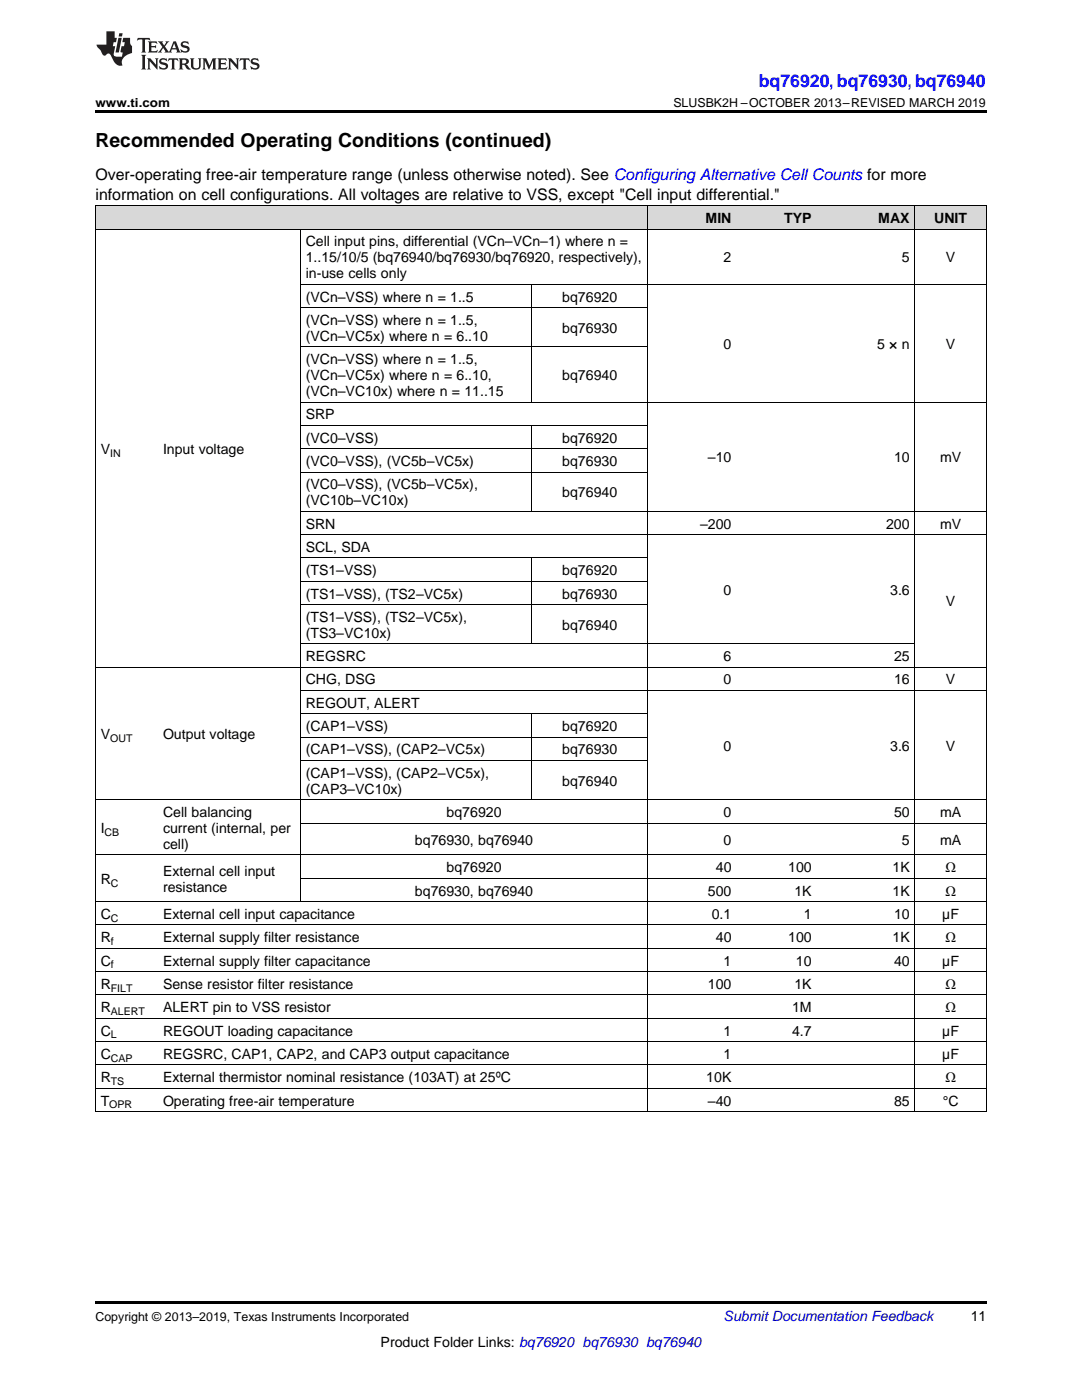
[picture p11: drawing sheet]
<svg xmlns="http://www.w3.org/2000/svg" width="216mm" height="279mm" viewBox="0 0 216 279" stroke-linecap="round" stroke-linejoin="round" font-family="sans-serif">
<defs><g id="words">
<text font-size="3.9" x="19" y="29.3">Recommended Operating Conditions (continued)</text>
<text font-size="3.5" fill="#00f" x="151.4" y="17.3">bq76920, bq76930, bq76940</text>
<g font-size="3.2">
<text x="19" y="36">Over-operating free-air temperature range (unless otherwise noted). See Configuring Alternative Cell Counts for more</text>
<text x="19" y="39.9">information on cell configurations. All voltages are relative to VSS, except &quot;Cell input differential.&quot;</text>
</g>
<g font-size="2.8">
<text x="140.8" y="44.5">MIN</text>
<text x="156.5" y="44.5">TYP</text>
<text x="175.3" y="44.5">MAX</text>
<text x="186.4" y="44.5">UNIT</text>
<text x="61" y="49.2">Cell input pins, differential (VCn–VCn–1) where n =</text>
<text x="61" y="52.4">1..15/10/5 (bq76940/bq76930/bq76920, respectively),</text>
<text x="144.4" y="52.4">2</text>
<text x="180" y="52.4">5</text>
<text x="188.7" y="52.4">V</text>
<text x="61" y="55.5">in-use cells only</text>
<text x="61" y="60.2">(VCn–VSS) where n = 1..5</text>
<text x="61" y="64.8">(VCn–VSS) where n = 1..5,</text>
<text x="112.2" y="60.2">bq76920</text>
<text x="61" y="68">(VCn–VC5x) where n = 6..10</text>
<text x="112.2" y="66.4">bq76930</text>
<text x="144.4" y="69.6">0</text>
<text x="175" y="69.6">5 × n</text>
<text x="188.7" y="69.6">V</text>
<text x="61" y="72.7">(VCn–VSS) where n = 1..5,</text>
<text x="61" y="75.8">(VCn–VC5x) where n = 6..10,</text>
<text x="112.2" y="75.8">bq76940</text>
<text x="61" y="79">(VCn–VC10x) where n = 11..15</text>
<text x="61" y="83.7">SRP</text>
<text x="61" y="88.3">(VC0–VSS)</text>
<text x="112.2" y="88.3">bq76920</text>
<text x="20.1" y="90.6">V</text>
<text x="32.5" y="90.6">Input voltage</text>
<text x="61" y="93">(VC0–VSS), (VC5b–VC5x)</text>
<text x="112.2" y="93">bq76930</text>
<text x="141.3" y="92.3">–10</text>
<text x="178.4" y="92.3">10</text>
<text x="187.6" y="92.3">mV</text>
<text x="61" y="97.6">(VC0–VSS), (VC5b–VC5x),</text>
<text x="61" y="100.8">(VC10b–VC10x)</text>
<text x="112.2" y="99.2">bq76940</text>
<text x="61" y="105.5">SRN</text>
<text x="139.7" y="105.5">–200</text>
<text x="176.8" y="105.5">200</text>
<text x="187.6" y="105.5">mV</text>
<text x="61" y="110.1">SCL, SDA</text>
<text x="61" y="114.8">(TS1–VSS)</text>
<text x="61" y="119.5">(TS1–VSS), (TS2–VC5x)</text>
<text x="112.2" y="114.8">bq76920</text>
<text x="112.2" y="119.5">bq76930</text>
<text x="144.4" y="118.7">0</text>
<text x="177.6" y="118.7">3.6</text>
<text x="61" y="124.1">(TS1–VSS), (TS2–VC5x),</text>
<text x="112.2" y="125.7">bq76940</text>
<text x="188.7" y="121">V</text>
<text x="61" y="127.3">(TS3–VC10x)</text>
<text x="61" y="131.9">REGSRC</text>
<text x="144.4" y="131.9">6</text>
<text x="178.4" y="131.9">25</text>
<text x="61" y="136.6">CHG, DSG</text>
<text x="144.4" y="136.6">0</text>
<text x="178.4" y="136.6">16</text>
<text x="188.7" y="136.6">V</text>
<text x="61" y="141.3">REGOUT, ALERT</text>
<text x="20.1" y="147.5">V</text>
<text x="32.5" y="147.5">Output voltage</text>
<text x="61" y="145.9">(CAP1–VSS)</text>
<text x="112.2" y="145.9">bq76920</text>
<text x="144.4" y="149.8">0</text>
<text x="177.6" y="149.8">3.6</text>
<text x="188.7" y="149.8">V</text>
<text x="61" y="150.6">(CAP1–VSS), (CAP2–VC5x)</text>
<text x="61" y="155.2">(CAP1–VSS), (CAP2–VC5x),</text>
<text x="112.2" y="150.6">bq76930</text>
<text x="61" y="158.4">(CAP3–VC10x)</text>
<text x="112.2" y="156.8">bq76940</text>
<text x="20.1" y="166.2">I</text>
<text x="32.5" y="163.1">Cell balancing</text>
<text x="32.5" y="166.2">current (internal, per</text>
<text x="89.1" y="163.1">bq76920</text>
<text x="144.4" y="163.1">0</text>
<text x="178.4" y="163.1">50</text>
<text x="187.6" y="163.1">mA</text>
<text x="32.5" y="169.4">cell)</text>
<text x="82.8" y="168.6">bq76930, bq76940</text>
<text x="144.4" y="168.6">0</text>
<text x="180" y="168.6">5</text>
<text x="187.6" y="168.6">mA</text>
<text x="20.1" y="176.4">R</text>
<text x="32.5" y="174.8">External cell input</text>
<text x="32.5" y="178">resistance</text>
<text x="82.8" y="178.7">bq76930, bq76940</text>
<text x="89.1" y="174.1">bq76920</text>
<text x="141.3" y="178.7">500</text>
<text x="142.8" y="174.1">40</text>
<text x="157.3" y="174.1">100</text>
<text x="158.5" y="178.7">1K</text>
<text x="178.1" y="174.1">1K</text>
<text x="178.1" y="178.7">1K</text>
<text x="188.6" y="174.1">Ω</text>
<text x="188.6" y="178.7">Ω</text>
<text x="20.1" y="183.4">C</text>
<text x="32.5" y="183.4">External cell input capacitance</text>
<text x="142" y="183.4">0.1</text>
<text x="160.4" y="183.4">1</text>
<text x="178.4" y="183.4">10</text>
<text x="188" y="183.4">µF</text>
<text x="20.1" y="188">R</text>
<text x="32.5" y="188">External supply filter resistance</text>
<text x="142.8" y="188">40</text>
<text x="157.3" y="188">100</text>
<text x="178.1" y="188">1K</text>
<text x="188.6" y="188">Ω</text>
<text x="20.1" y="192.7">C</text>
<text x="20.1" y="197.3">R</text>
<text x="32.5" y="192.7">External supply filter capacitance</text>
<text x="32.5" y="197.3">Sense resistor filter resistance</text>
<text x="141.3" y="197.3">100</text>
<text x="144.4" y="192.7">1</text>
<text x="158.5" y="197.3">1K</text>
<text x="158.8" y="192.7">10</text>
<text x="178.4" y="192.7">40</text>
<text x="188" y="192.7">µF</text>
<text x="188.6" y="197.3">Ω</text>
<text x="20.1" y="202">R</text>
<text x="32.5" y="202">ALERT pin to VSS resistor</text>
<text x="158" y="202">1M</text>
<text x="188.6" y="202">Ω</text>
<text x="20.1" y="206.7">C</text>
<text x="32.5" y="206.7">REGOUT loading capacitance</text>
<text x="144.4" y="206.7">1</text>
<text x="158" y="206.7">4.7</text>
<text x="188" y="206.7">µF</text>
<text x="20.1" y="211.3">C</text>
<text x="20.1" y="216">R</text>
<text x="32.5" y="211.3">REGSRC, CAP1, CAP2, and CAP3 output capacitance</text>
<text x="32.5" y="216">External thermistor nominal resistance (103AT) at 25ºC</text>
<text x="140.9" y="216">10K</text>
<text x="144.4" y="211.3">1</text>
<text x="188" y="211.3">µF</text>
<text x="188.6" y="216">Ω</text>
<text x="20.1" y="220.6">T</text>
<text x="32.5" y="220.6">Operating free-air temperature</text>
<text x="141.3" y="220.6">–40</text>
<text x="178.4" y="220.6">85</text>
<text x="188.1" y="220.6">°C</text>
<text x="193.7" y="263.6">11</text>
<text x="76" y="268.9">Product Folder Links: bq76920 bq76930 bq76940</text>
</g>
<text font-size="2.8" fill="#0000c8" x="144.4" y="263.6">Submit Documentation Feedback</text>
<g font-size="2.5">
<text x="19" y="21.4">www.ti.com</text>
<text x="134.4" y="21.4">SLUSBK2H –OCTOBER 2013–REVISED MARCH 2019</text>
<text x="19" y="263.6">Copyright © 2013–2019, Texas Instruments Incorporated</text>
</g>
<g font-size="2.1">
<text x="22" y="91.1">IN</text>
<text x="22" y="148.1">OUT</text>
<text x="20.9" y="166.8">CB</text>
<text x="22.1" y="177">C</text>
<text x="22.1" y="183.9">C</text>
<text x="22.1" y="188.6">f</text>
<text x="22.1" y="193.3">f</text>
<text x="22.1" y="197.9">FILT</text>
<text x="22.1" y="202.6">ALERT</text>
<text x="22.1" y="207.2">L</text>
<text x="22.1" y="211.9">CAP</text>
<text x="21.8" y="221.2">OPR</text>
<text x="22.1" y="216.5">TS</text>
</g>
</g></defs>
<g fill="#d8d8d8">
<path d="M19 41.1h12.5v4.7h-12.5z"/>
<path d="M31.5 41.1h28.4v4.7h-28.4z"/>
<path d="M59.9 41.1h46.3v4.7h-46.3z"/>
<path d="M106.2 41.1h23.1v4.7h-23.1z"/>
<path d="M129.3 41.1h17.7v4.7h-17.7z"/>
<path d="M147 41.1h16.1v4.7h-16.1z"/>
<path d="M163.1 41.1h19.5v4.7h-19.5z"/>
<path d="M182.6 41.1h14.2v4.7h-14.2z"/>
</g>
<path d="M19 22h177.8v.5h-177.8zM19 259.7h177.8v.5h-177.8z" fill="#000"/>
<g fill="none" stroke="#000" stroke-width=".2">
<path d="M19 41.1h177.8v180.8M19 45.7h177.8M19.1 41.1v180.8M59.9 45.8v134.2M59.9 56.7h136.9M106.1 56.8v23.5M129.2 41.1v180.8M182.5 41.1v180.8M59.9 69.2h69.4M59.9 61.4h69.4M59.9 94.2h69.4M59.9 89.6h69.4"/>
<path d="M59.9 84.9h69.4M59.9 80.2h136.9M106.1 84.9v17.2M59.9 116h69.4M59.9 111.4h69.4M59.9 106.7h136.9M59.9 102h136.9M106.1 111.4v17.2M19 133.2h177.8M59.9 137.8h136.9M59.9 128.5h122.7M59.9 120.7h69.4"/>
<path d="M19 159.6h177.8M59.9 151.8h69.4M59.9 147.1h69.4M59.9 142.5h69.4M106.1 142.5v17.2M19 179.9h177.8M19 170.6h177.8M59.9 175.3h136.9M59.9 164.3h136.9M19 198.6h177.8M19 193.9h177.8M19 189.2h177.8"/>
<path d="M19 184.6h177.8M19 217.2h177.8M19 212.5h177.8M19 207.9h177.8M19 203.2h177.8M19 221.8h177.8"/>
</g>
<g fill="#231f20">
<path d="M27.5 7.6l-.1 .5 .4-.2h.6v.1v2.1l-.2 .4h1l-.3-.4v-2.1l.1-.1h.5l.5 .2-.2-.5zM29.5 8.3l.2 .3v1.5l-.2 .4h1.8l.2-.6a1.04 1.04 0 0 1-1.3 .2v-.7h.6l.3 .2v-.6l-.3 .2h-.6v-.6l.8-.1 .4 .3-.2-.5zM31.5 8.3l.9 1.1-.9 1.1h.8l-.2-.2 .5-.7 .4 .7-.2 .2h1.5l-.1-.2 .1-.4h.9l.1 .4-.2 .2h1l-.3-.3-.7-1.9h-.5l-.9 2-.8-1 .9-1h-.8l.1 .3-.3 .5-.4-.6 .2-.2zM34.7 8.6l.4 1h-.7zM36.3 8.4a.63 .63 0 0 0-.2 .7 .63 .63 0 0 0 .6 .4l.6 .2 .1 .2a.75 .75 0 0 1-.7 .4 .75 .75 0 0 1-.6-.5l.1 .7 .1-.1a1.11 1.11 0 0 0 1.5-.6 1.13 1.13 0 0 0-1.2-.8l-.1-.4a1.04 1.04 0 0 1 1.2 .2l-.2-.5-.1 .1-.5-.2zM28.2 10.9l.2 .4v2.2l-.2 .4h1l-.3-.4v-2.2l.3-.4zM29.3 11.6l.3 .4v1.5l-.3 .4h.8l-.2-.4v-1.3l1.5 1.7v-1.9l.2-.4h-.7l.2 .4v.9l-1.1-1.3zM32 11.8a.62 .62 0 0 0-.2 .7 .62 .62 0 0 0 .6 .4l.6 .1 .1 .3a.76 .76 0 0 1-.7 .3 .76 .76 0 0 1-.6-.4l.1 .7 .1-.1a1.11 1.11 0 0 0 1.5-.6 1.13 1.13 0 0 0-1.2-.8l-.1-.4a1.04 1.04 0 0 1 1.2 .2l-.2-.6-.1 .1-.5-.1zM33.7 11.6l-.2 .6a.61 .61 0 0 1 .8-.3v1.6l-.2 .4h.9l-.2-.4v-1.6a.63 .63 0 0 1 .8 .3l-.2-.6zM35.6 11.6l.3 .4v1.5l-.3 .4h1l-.2-.2v-.8l.5 .2a.76 .76 0 0 0 1.2 .7l-1-1a.58 .58 0 0 0 .6-.5 .58 .58 0 0 0-.5-.6zM36.4 11.9h.1a.45 .45 0 0 1 .5 .1 .45 .45 0 0 1 .1 .5l-.7 .2zM37.9 11.6l.2 .2a2.17 2.17 0 0 0 .3 1.9 .99 .99 0 0 0 1.6-.6v-1.1l.2-.4h-.7l.2 .2a1.92 1.92 0 0 1-.2 1.8 .6 .6 0 0 1-.9-.5v-1.1l.2-.4zM40.4 11.6l.2 .4v1.5l-.2 .4h.7l-.2-.4v-1.4l.8 1.8 .8-1.8v1.4l-.2 .4h.9l-.2-.4v-1.5l.2-.4h-.8l-.6 1.5-.6-1.5zM43.4 11.6l.2 .4v1.5l-.2 .4h1.8l.2-.6a1.04 1.04 0 0 1-1.3 .1v-.6h.5l.4 .2v-.6l-.4 .2h-.5v-.7h.8l.3 .3-.1-.6zM45.5 11.6l.2 .4v1.5l-.2 .4h.7l-.2-.4v-1.3l1.5 1.7v-1.9l.2-.4h-.7l.2 .4v.9l-1.1-1.3zM47.9 11.6l-.1 .6a.61 .61 0 0 1 .8-.3v1.6l-.3 .4h1l-.3-.4 .1-1.6a.63 .63 0 0 1 .7 .3l-.1-.6zM50.2 11.8a.62 .62 0 0 0-.2 .7 .62 .62 0 0 0 .6 .4l.6 .1 .2 .3a.76 .76 0 0 1-.8 .3 .76 .76 0 0 1-.6-.4l.1 .7 .2-.1a1.11 1.11 0 0 0 1.5-.6 1.13 1.13 0 0 0-1.3-.8l-.1-.4a1.04 1.04 0 0 1 1.2 .2l-.1-.6-.2 .1-.5-.1z"/>
<path d="M21.2 6.3v2.6h-1.9l.1 .4 .7 .9a.91 .91 0 0 0 1 .8 .56 .56 0 0 1 .5-.3 .56 .56 0 0 1 .5 .3l.4 .8a1.53 1.53 0 0 0 1.9 1.2 1.54 1.54 0 0 1 1-2.1l.9-.3v-1.4a1.52 1.52 0 0 1-.3-1.6h-1.4l-.2 .8h.5l-.2 .8h-.4l-.2 1v.2l.4 .1-.2 .8a1.93 1.93 0 0 1-1.6-.3l.3-1.8h-.5l.2-.8h.4l.2-.8h-.4v-1.3zM23.6 7.6l-.6 2.9h.7l.6-2.9zM23.8 6.6l-.1 .7h.6l.2-.7z"/>
</g>
<use href="#words"/>
</svg>
